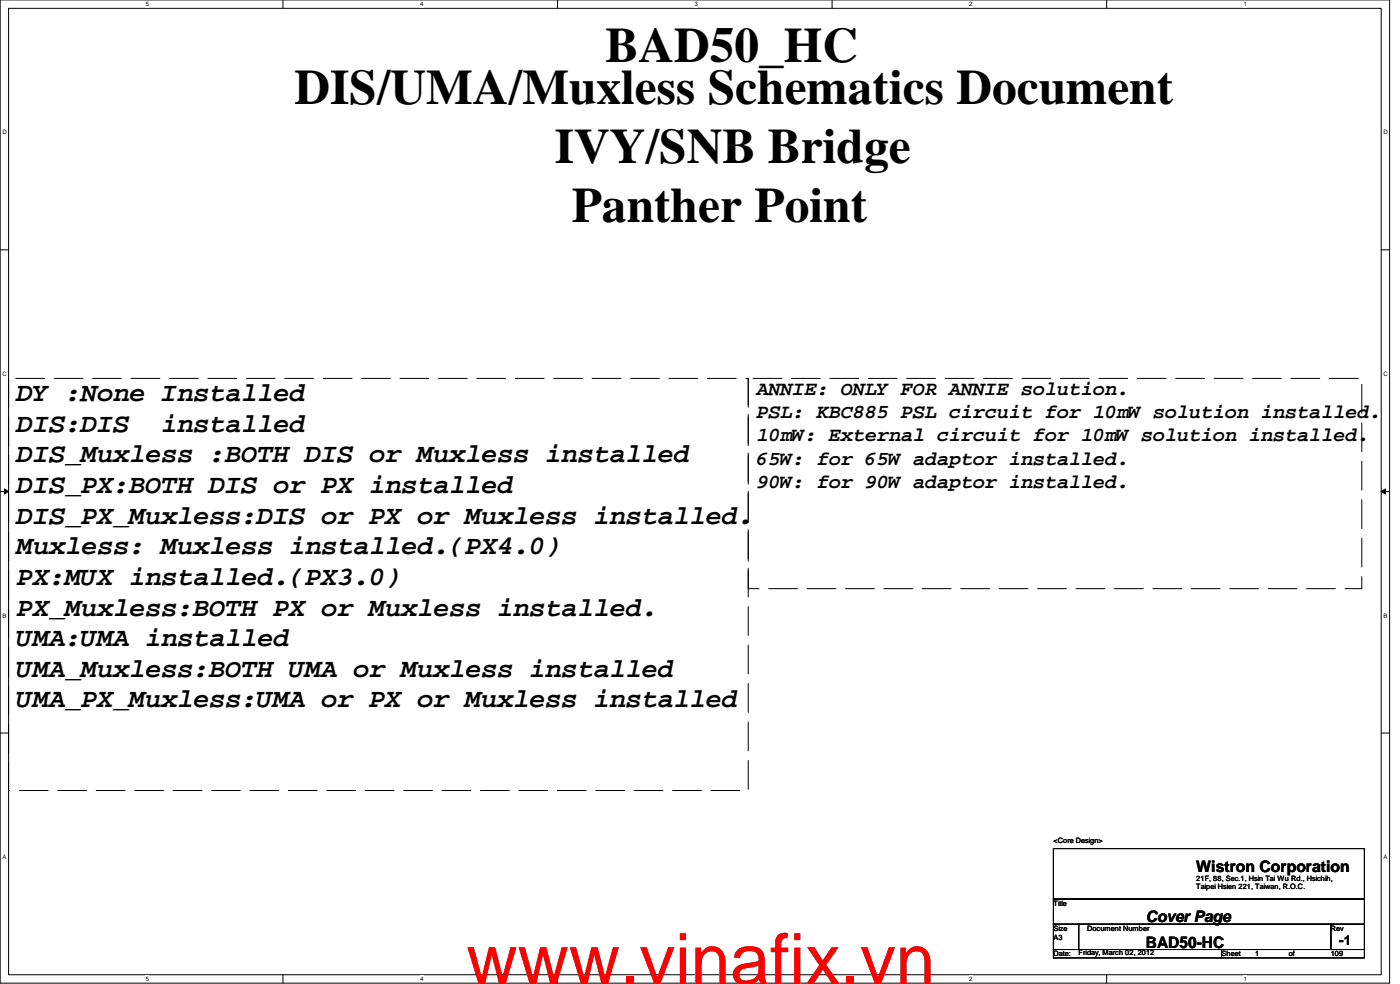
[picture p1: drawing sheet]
<svg xmlns="http://www.w3.org/2000/svg" width="279mm" height="196mm" viewBox="0 0 279 196" stroke-linecap="round" stroke-linejoin="round" font-family="sans-serif">
<defs><g id="words">
<text font-size="14.1" fill="#f00" x="92.8" y="195.7">www.vinafix.vn</text>
<g font-size="9.8">
<text x="120.5" y="12.3">BAD50_HC</text>
<text x="58.6" y="20.7">DIS/UMA/Muxless Schematics Document</text>
<text x="110.4" y="32.4">IVY/SNB Bridge</text>
<text x="113.8" y="44.1">Panther Point</text>
</g>
<g font-size="5.3">
<text x="3.4" y="79.7">DY :None Installed</text>
<text x="3.4" y="85.8">DIS:DIS</text>
<text x="32.1" y="85.8">installed</text>
<text x="3.4" y="91.9">DIS_Muxless :BOTH DIS or Muxless installed</text>
<text x="3.4" y="98">DIS_PX:BOTH DIS or PX installed</text>
<text x="3.4" y="104.1">DIS_PX_Muxless:DIS or PX or Muxless installed.</text>
<text x="3.4" y="110.2">Muxless: Muxless installed.(PX4.0)</text>
<text x="3.4" y="116.3">PX:MUX installed.(PX3.0)</text>
<text x="3.4" y="122.4">PX_Muxless:BOTH PX or Muxless installed.</text>
<text x="3.4" y="128.5">UMA:UMA installed</text>
<text x="3.4" y="134.6">UMA_Muxless:BOTH UMA or Muxless installed</text>
<text x="3.4" y="140.7">UMA_PX_Muxless:UMA or PX or Muxless installed</text>
</g>
<g font-size="4">
<text x="150.6" y="78.6">ANNIE: ONLY FOR ANNIE solution.</text>
<text x="150.6" y="83.2">PSL: KBC885 PSL circuit for 10mW solution installed.</text>
<text x="150.6" y="87.8">10mW: External circuit for 10mW solution installed.</text>
<text x="150.6" y="92.4">65W: for 65W adaptor installed.</text>
<text x="150.6" y="96.9">90W: for 90W adaptor installed.</text>
</g>
<g font-size="3.1">
<text x="238" y="173.4">Wistron Corporation</text>
<text x="228" y="183.3">Cover Page</text>
<text x="228" y="188.4">BAD50-HC</text>
</g>
<text font-size="2.7" x="266.5" y="187.9">-1</text>
<g font-size="1.5">
<text x="209.6" y="167.6">&lt;Core Design&gt;</text>
<text x="238" y="175.1">21F, 88, Sec.1, Hsin Tai Wu Rd., Hsichih,</text>
<text x="238" y="176.8">Taipei Hsien 221, Taiwan, R.O.C.</text>
<text x="209.6" y="180.1">Title</text>
<text x="209.6" y="185.1">Size</text>
<text x="216.3" y="185.1">Document Number</text>
<text x="264.8" y="185.1">Rev</text>
<text x="209.6" y="186.8">A3</text>
<text x="209.6" y="190.2">Date:</text>
<text x="214.6" y="189.8">Friday, March 02, 2012</text>
<text x="243.1" y="190.2">Sheet</text>
<text x="249.7" y="190.2">1</text>
<text x="256.4" y="190.2">of</text>
<text x="264.8" y="190.2">109</text>
</g>
<g font-size="1.2">
<text x="29" y="1.2">5</text>
<text x="83.6" y="1.2">4</text>
<text x="138.2" y="1.2">3</text>
<text x="192.8" y="1.2">2</text>
<text x="247.5" y="1.2">1</text>
<text x=".5" y="26.7">D</text>
<text x="275.3" y="26.7">D</text>
<text x=".5" y="74.8">C</text>
<text x="275.3" y="74.8">C</text>
<text x=".5" y="122.8">B</text>
<text x="275.3" y="122.8">B</text>
<text x=".5" y="170.9">A</text>
<text x="275.3" y="170.9">A</text>
<text x="29" y="195.1">5</text>
<text x="83.6" y="195.1">4</text>
<text x="138.2" y="195.1">3</text>
<text x="192.8" y="195.1">2</text>
<text x="247.5" y="195.1">1</text>
</g>
</g></defs>
<path d="M0 0h276.5v195.5h-276.5zM1.7 1.7h273.1v192.1h-273.1z" fill="none" stroke="#000" stroke-width=".2"/>
<g fill="#fff">
<path d="M29 .1h.6v1.4h-.6z"/>
<path d="M29 194h.6v1.3h-.6z"/>
</g>
<path d="M56.3 0v1.7M56.3 193.8v1.7" fill="none" stroke="#000" stroke-width=".2"/>
<g fill="#fff">
<path d="M83.6 .1h.6v1.4h-.6z"/>
<path d="M83.6 194h.6v1.3h-.6z"/>
</g>
<path d="M110.9 0v1.7M110.9 193.8v1.7" fill="none" stroke="#000" stroke-width=".2"/>
<g fill="#fff">
<path d="M138.2 .1h.6v1.4h-.6z"/>
<path d="M138.2 194h.6v1.3h-.6z"/>
</g>
<path d="M165.6 0v1.7M165.6 193.8v1.7" fill="none" stroke="#000" stroke-width=".2"/>
<g fill="#fff">
<path d="M192.8 .1h.7v1.4h-.7z"/>
<path d="M192.8 194h.7v1.3h-.7z"/>
</g>
<path d="M220.2 0v1.7M220.2 193.8v1.7" fill="none" stroke="#000" stroke-width=".2"/>
<g fill="#fff">
<path d="M247.5 .1h.6v1.4h-.6z"/>
<path d="M247.5 194h.6v1.3h-.6z"/>
<path d="M.5 25.7h.8v1.3h-.8z"/>
<path d="M275.3 25.7h.8v1.3h-.8z"/>
<path d="M.5 73.7h.8v1.3h-.8z"/>
<path d="M275.3 73.7h.8v1.3h-.8z"/>
</g>
<path d="M0 49.7h1.7M274.8 49.7h1.7" fill="none" stroke="#000" stroke-width=".2"/>
<g fill="#fff">
<path d="M.5 121.8h.7v1.3h-.7z"/>
<path d="M275.3 121.8h.7v1.3h-.7z"/>
</g>
<path d="M0 97.7h1.7M.9 97.2l.8 .5-.8 .5zM274.8 97.7h1.7M274.8 97.7l.9-.5v1z" fill="none" stroke="#000" stroke-width=".2"/>
<path d="M.9 97.2l.8 .5-.8 .5zM274.8 97.7l.9-.5v1z" fill="#000"/>
<g fill="#fff">
<path d="M.5 169.8h.7v1.3h-.7z"/>
<path d="M275.3 169.8h.7v1.3h-.7z"/>
</g>
<path d="M0 145.8h1.7M274.8 145.8h1.7M209.6 168.7h61.9v10.1h-61.9zM209.6 178.8h61.9v5h-61.9zM209.6 183.8h5v5h-5zM209.6 188.8h33.5v1.7h-33.5zM214.6 183.8h50.2v5h-50.2zM243.1 188.8h28.4v1.7h-28.4zM264.8 183.8h6.7v5h-6.7z" fill="none" stroke="#000" stroke-width=".2"/>
<path d="M1.7 75.2h147.2v82h-147.2zM148.9 75.2h122.1v41.9h-122.1z" fill="none" stroke="#000" stroke-width=".2" stroke-dasharray="5.7 1.9"/>
<use href="#words"/>
</svg>
